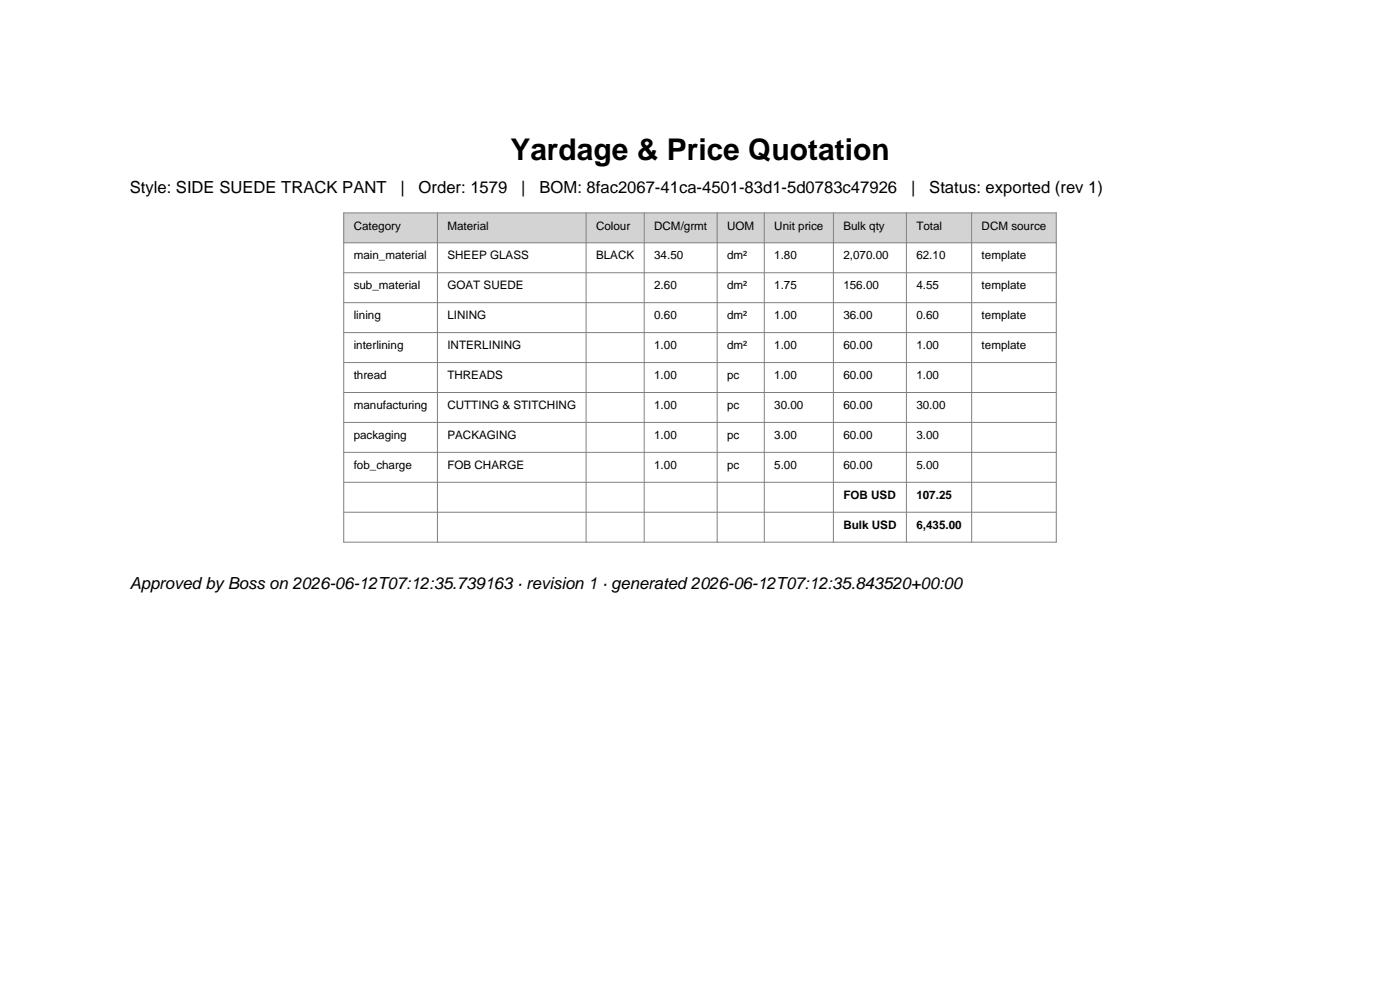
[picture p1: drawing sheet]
<svg xmlns="http://www.w3.org/2000/svg" width="297mm" height="210mm" viewBox="0 0 297 210" stroke-linecap="round" stroke-linejoin="round" font-family="sans-serif">
<defs><g id="words">
<text font-size="6.3" x="108.3" y="33.9">Yardage &amp; Price Quotation</text>
<g font-size="3.5">
<text x="27.5" y="40.9">Style: SIDE SUEDE TRACK PANT</text>
<text x="85" y="40.9">|</text>
<text x="88.8" y="40.9">Order: 1579</text>
<text x="110.6" y="40.9">|</text>
<text x="114.4" y="40.9">BOM: 8fac2067-41ca-4501-83d1-5d0783c47926</text>
<text x="193.3" y="40.9">|</text>
<text x="197.1" y="40.9">Status: exported (rev 1)</text>
<text x="27.5" y="124.9">Approved by Boss on 2026-06-12T07:12:35.739163 · revision 1 · generated 2026-06-12T07:12:35.843520+00:00</text>
</g>
<g font-size="2.5">
<text x="75" y="48.7">Category</text>
<text x="94.9" y="48.7">Material</text>
<text x="126.4" y="48.7">Colour</text>
<text x="138.8" y="48.7">DCM/grmt</text>
<text x="154.3" y="48.7">UOM</text>
<text x="164.3" y="48.7">Unit price</text>
<text x="178.9" y="48.7">Bulk qty</text>
<text x="194.4" y="48.7">Total</text>
<text x="208.2" y="48.7">DCM source</text>
<text x="75" y="55">main_material</text>
<text x="94.9" y="55">SHEEP GLASS</text>
<text x="126.4" y="55">BLACK</text>
<text x="138.8" y="55">34.50</text>
<text x="154.3" y="55">dm²</text>
<text x="164.3" y="55">1.80</text>
<text x="178.9" y="55">2,070.00</text>
<text x="194.4" y="55">62.10</text>
<text x="208.2" y="55">template</text>
<text x="75" y="61.4">sub_material</text>
<text x="94.9" y="61.4">GOAT SUEDE</text>
<text x="138.8" y="61.4">2.60</text>
<text x="154.3" y="61.4">dm²</text>
<text x="164.3" y="61.4">1.75</text>
<text x="178.9" y="61.4">156.00</text>
<text x="194.4" y="61.4">4.55</text>
<text x="208.2" y="61.4">template</text>
<text x="75" y="67.7">lining</text>
<text x="94.9" y="67.7">LINING</text>
<text x="138.8" y="67.7">0.60</text>
<text x="154.3" y="67.7">dm²</text>
<text x="164.3" y="67.7">1.00</text>
<text x="178.9" y="67.7">36.00</text>
<text x="194.4" y="67.7">0.60</text>
<text x="208.2" y="67.7">template</text>
<text x="75" y="74.1">interlining</text>
<text x="94.9" y="74.1">INTERLINING</text>
<text x="138.8" y="74.1">1.00</text>
<text x="154.3" y="74.1">dm²</text>
<text x="164.3" y="74.1">1.00</text>
<text x="178.9" y="74.1">60.00</text>
<text x="194.4" y="74.1">1.00</text>
<text x="208.2" y="74.1">template</text>
<text x="75" y="80.4">thread</text>
<text x="94.9" y="80.4">THREADS</text>
<text x="138.8" y="80.4">1.00</text>
<text x="154.3" y="80.4">pc</text>
<text x="164.3" y="80.4">1.00</text>
<text x="178.9" y="80.4">60.00</text>
<text x="194.4" y="80.4">1.00</text>
<text x="75" y="86.8">manufacturing</text>
<text x="94.9" y="86.8">CUTTING &amp; STITCHING</text>
<text x="138.8" y="86.8">1.00</text>
<text x="154.3" y="86.8">pc</text>
<text x="164.3" y="86.8">30.00</text>
<text x="178.9" y="86.8">60.00</text>
<text x="194.4" y="86.8">30.00</text>
<text x="75" y="93.1">packaging</text>
<text x="94.9" y="93.1">PACKAGING</text>
<text x="138.8" y="93.1">1.00</text>
<text x="154.3" y="93.1">pc</text>
<text x="164.3" y="93.1">3.00</text>
<text x="178.9" y="93.1">60.00</text>
<text x="194.4" y="93.1">3.00</text>
<text x="75" y="99.5">fob_charge</text>
<text x="94.9" y="99.5">FOB CHARGE</text>
<text x="138.8" y="99.5">1.00</text>
<text x="154.3" y="99.5">pc</text>
<text x="164.3" y="99.5">5.00</text>
<text x="178.9" y="99.5">60.00</text>
<text x="194.4" y="99.5">5.00</text>
<text x="178.9" y="105.8">FOB USD</text>
<text x="194.4" y="105.8">107.25</text>
<text x="178.9" y="112.2">Bulk USD</text>
<text x="194.4" y="112.2">6,435.00</text>
</g>
</g></defs>
<path d="M72.9 45.2h151.2v6.3h-151.2z" fill-rule="evenodd" fill="#d3d3d3"/>
<g fill="none" stroke="#808080" stroke-width=".21">
<path d="M72.9 45.2h151.2v69.8h-151.2zM72.9 51.5h151.2M72.9 57.9h151.2M92.8 45.2v69.8M124.3 45.2v69.8M136.7 45.2v69.8M152.1 45.2v69.8M162.1 45.2v69.8M176.8 45.2v69.8M192.3 45.2v69.8M206.1 45.2v69.8M72.9 64.2h151.2"/>
<path d="M72.9 70.6h151.2M72.9 76.9h151.2M72.9 83.3h151.2M72.9 89.6h151.2M72.9 96h151.2M72.9 102.3h151.2M72.9 108.7h151.2"/>
</g>
<use href="#words"/>
</svg>
